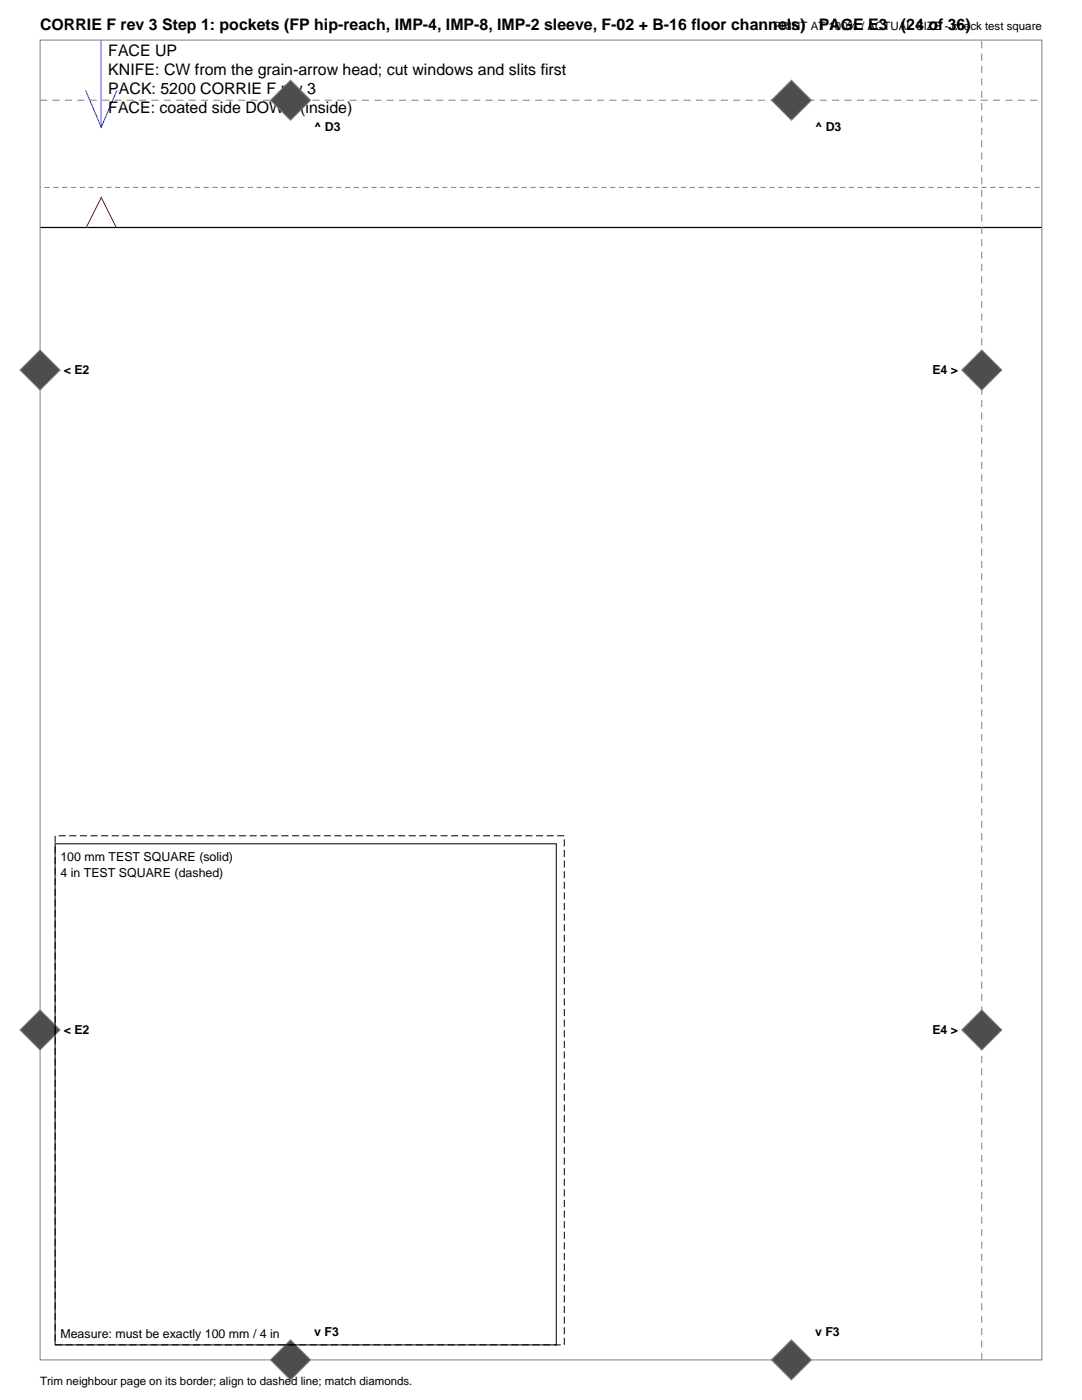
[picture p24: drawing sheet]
<svg xmlns="http://www.w3.org/2000/svg" width="216mm" height="279mm" viewBox="0 0 216 279" stroke-linecap="round" stroke-linejoin="round" font-family="sans-serif">
<defs><g id="words">
<g font-size="3.2">
<text x="8" y="6">CORRIE F rev 3 Step 1: pockets (FP hip-reach, IMP-4, IMP-8, IMP-2 sleeve, F-02 + B-16 floor channels)</text>
<text x="21.6" y="3.6">MATERIAL: robic_100d_ripstop</text>
<text x="163.4" y="6">PAGE E3</text>
<text x="179.8" y="6">(24 of 36)</text>
<text x="21.6" y="7.4">CUT 1</text>
<text x="21.6" y="11.2">FACE UP</text>
<text x="21.6" y="15">KNIFE: CW from the grain-arrow head; cut windows and slits first</text>
<text x="21.6" y="18.8">PACK: 5200 CORRIE F rev 3</text>
<text x="21.6" y="22.6">FACE: coated side DOWN (inside)</text>
</g>
<g font-size="2.5">
<text x="62.7" y="26.1">^ D3</text>
<text x="162.6" y="26.1">^ D3</text>
<text x="12.7" y="74.7">&lt; E2</text>
<text x="186" y="74.7">E4 &gt;</text>
<text x="12.1" y="171.9">100 mm TEST SQUARE (solid)</text>
<text x="12.1" y="175.1">4 in TEST SQUARE (dashed)</text>
<text x="12.7" y="206.4">&lt; E2</text>
<text x="186" y="206.4">E4 &gt;</text>
<text x="12.1" y="267">Measure: must be exactly 100 mm / 4 in</text>
<text x="62.7" y="266.7">v F3</text>
<text x="162.6" y="266.7">v F3</text>
</g>
<g font-size="2.3">
<text x="154.2" y="6">PRINT AT 100% / ACTUAL SIZE - check test square</text>
<text x="8" y="276.4">Trim neighbour page on its border; align to dashed line; match diamonds.</text>
</g>
</g></defs>
<path d="M8 45.4h200" fill="none" stroke="#000" stroke-width=".25"/>
<path d="M8 37.4h200" fill="none" stroke="#808080" stroke-width=".2" stroke-dasharray="1.1 .7" stroke-linecap="butt"/>
<path d="M17.2 45.4l3-6 3 6" fill="none" stroke="#f00" stroke-width=".21"/>
<path d="M17.1 18l3.1 7.4 3.1-7.4M20.2 7.9v17.5" fill="none" stroke="#00f" stroke-width=".2"/>
<path d="M8 8h199.9v263.4h-199.9z" fill="none" stroke="#808080" stroke-width=".2"/>
<path d="M8 20h199.9M195.9 271.4v-263.4" fill="none" stroke="#808080" stroke-width=".2" stroke-dasharray="1.4 1.1" stroke-linecap="butt"/>
<g fill="#4d4d4d" stroke="#808080" stroke-width=".2">
<path d="M191.9 205.5l4-4 4 4-4 4z" fill-rule="evenodd"/>
<path d="M8 201.5l4 4-4 4-4-4z" fill-rule="evenodd"/>
<path d="M54 20l4-4 4 4-4 4z" fill-rule="evenodd"/>
<path d="M54 271.4l4-4 4 4-4 4z" fill-rule="evenodd"/>
<path d="M195.9 69.8l4 4.1-4 4-4-4z" fill-rule="evenodd"/>
<path d="M8 69.8l4 4.1-4 4-4-4z" fill-rule="evenodd"/>
<path d="M153.9 20l4-4 4 4-4 4z" fill-rule="evenodd"/>
<path d="M153.9 271.4l4-4 4 4-4 4z" fill-rule="evenodd"/>
</g>
<path d="M11 168.4h100v100h-100z" fill="none" stroke="#000" stroke-width=".2"/>
<path d="M11 166.8h101.6v101.6h-101.6z" fill="none" stroke="#000" stroke-width=".2" stroke-dasharray="1.4 .7" stroke-linecap="butt"/>
<use href="#words"/>
</svg>
